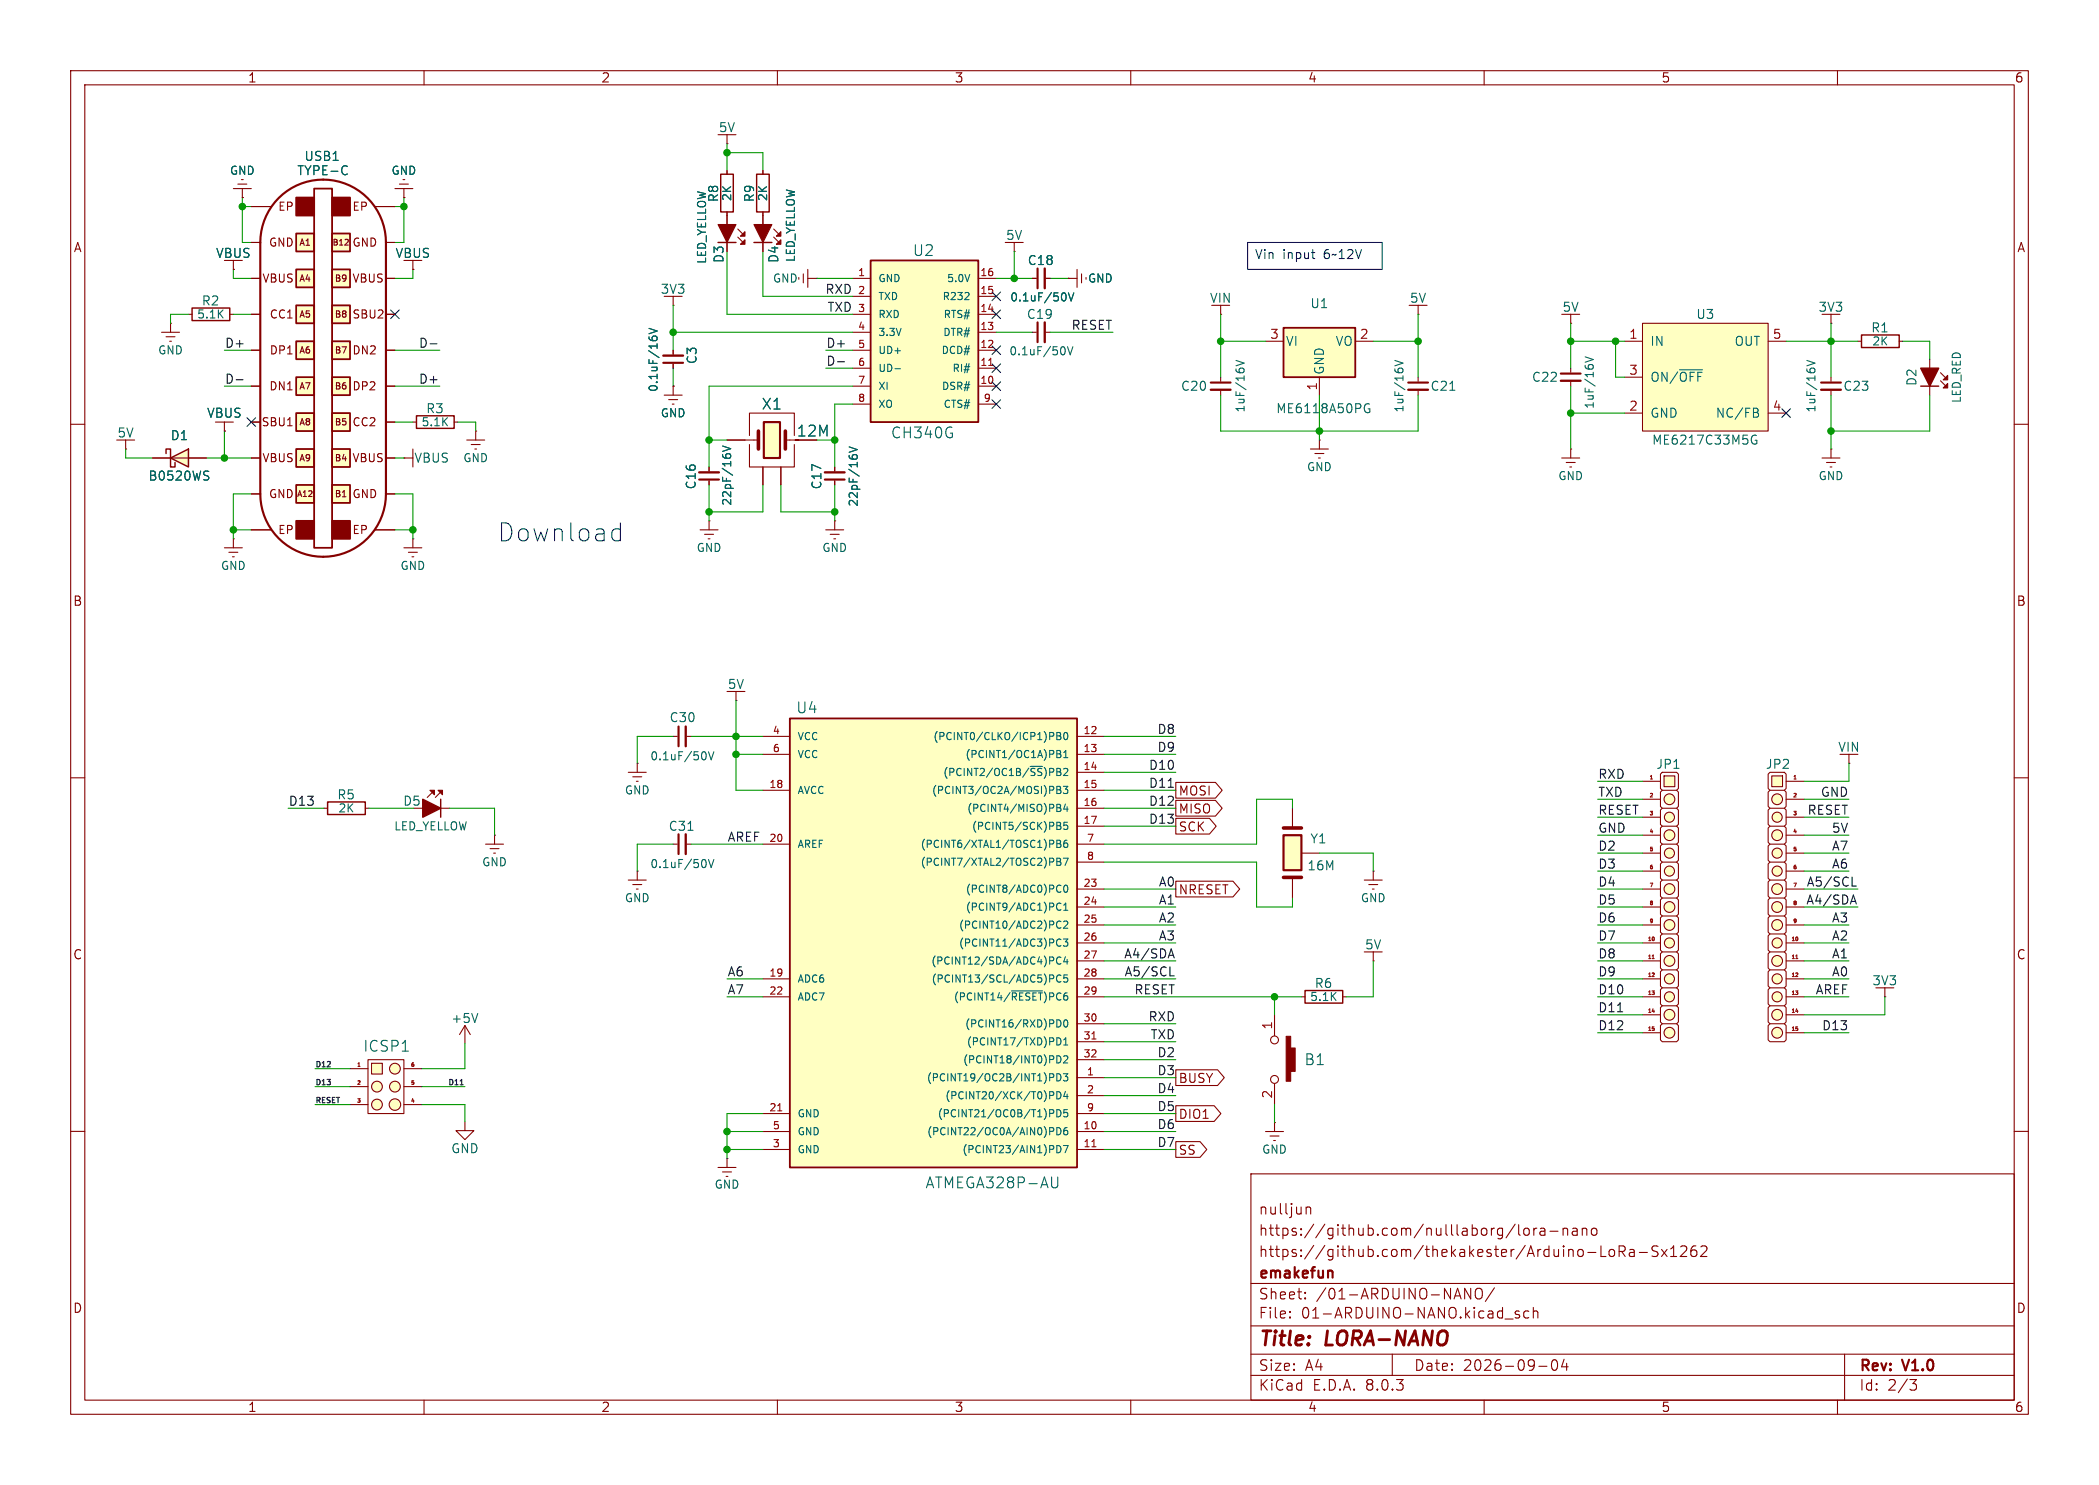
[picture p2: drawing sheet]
<svg xmlns="http://www.w3.org/2000/svg" width="297mm" height="210mm" viewBox="0 0 297 210" stroke-linecap="round" stroke-linejoin="round" font-family="sans-serif">
<defs><g id="words">
<text font-size="3.5" fill="#0000c2" x="70.4" y="76.8">Download</text>
<g font-size="2.8" fill="#840000">
<text x="178" y="190.9">Title:</text>
<text x="187.7" y="190.9">LORA-NANO</text>
</g>
<g font-size="2.1" fill="#006464">
<text x="129.1" y="36.4">U2</text>
<text x="107.7" y="58.1">X1</text>
<text x="126" y="62.2">CH340G</text>
<text x="112.6" y="101.1">U4</text>
<text x="51.3" y="148.9">ICSP1</text>
<text x="184.5" y="150.9">B1</text>
<text x="130.9" y="168.3">ATMEGA328P-AU</text>
</g>
<g font-size="2.1" fill="#840000">
<text x="112.7" y="62">12M</text>
<text x="178" y="172">nulljun</text>
<text x="178" y="178">https://github.com/thekakester/Arduino-LoRa-Sx1262</text>
<text x="178" y="175">https://github.com/nulllaborg/lora-nano</text>
<text x="178" y="184">Sheet:</text>
<text x="178" y="181.2">emakefun</text>
<text x="186.2" y="184">/01-ARDUINO-NANO/</text>
<text x="178" y="186.7">File:</text>
<text x="184.1" y="186.7">01-ARDUINO-NANO.kicad_sch</text>
<text x="178" y="196.9">KiCad</text>
<text x="178" y="194.1">Size:</text>
<text x="184.7" y="194.1">A4</text>
<text x="185.7" y="196.9">E.D.A.</text>
<text x="193.3" y="196.9">8.0.3</text>
<text x="200" y="194.1">Date:</text>
<text x="207" y="194.1">2026-09-04</text>
<text x="263" y="194.3">Rev:</text>
<text x="263" y="196.9">Id:</text>
<text x="267.1" y="196.9">2/3</text>
<text x="269.4" y="194.3">V1.0</text>
</g>
<g font-size="1.8" fill="#840000">
<text x="35" y="11.9">1</text>
<text x="85" y="11.9">2</text>
<text x="135" y="11.9">3</text>
<text x="185" y="11.9">4</text>
<text x="235" y="11.9">5</text>
<text x="285" y="11.9">6</text>
<text x="10.3" y="35.9">A</text>
<text x="285.3" y="35.9">A</text>
<text x="10.3" y="85.9">B</text>
<text x="285.3" y="85.9">B</text>
<text x="166.7" y="112.7">MOSI</text>
<text x="166.7" y="117.8">SCK</text>
<text x="166.7" y="115.3">MISO</text>
<text x="166.7" y="126.7">NRESET</text>
<text x="10.3" y="135.9">C</text>
<text x="285.3" y="135.9">C</text>
<text x="166.7" y="153.4">BUSY</text>
<text x="166.7" y="158.4">DIO1</text>
<text x="166.7" y="163.5">SS</text>
<text x="10.3" y="185.9">D</text>
<text x="285.3" y="185.9">D</text>
<text x="35" y="199.9">1</text>
<text x="85" y="199.9">2</text>
<text x="135" y="199.9">3</text>
<text x="185" y="199.9">4</text>
<text x="235" y="199.9">5</text>
<text x="285" y="199.9">6</text>
</g>
<g font-size="1.8" fill="#006464">
<text x="43" y="23">USB1</text>
<text x="101.6" y="18.9">5V</text>
<text x="42" y="25">TYPE-C</text>
<text x="101.8" y="28.7" transform="rotate(-90 101.8 28.7)">R8</text>
<text x="106.9" y="28.7" transform="rotate(-90 106.9 28.7)">R9</text>
<text x="142.3" y="34.1">5V</text>
<text x="30.5" y="36.7">VBUS</text>
<text x="55.9" y="36.7">VBUS</text>
<text x="93.4" y="41.8">3V3</text>
<text x="102.6" y="37.3" transform="rotate(-90 102.6 37.3)">D3</text>
<text x="110.3" y="37.3" transform="rotate(-90 110.3 37.3)">D4</text>
<text x="145.3" y="37.7">C18</text>
<text x="28.5" y="43.4">R2</text>
<text x="145.2" y="45.3">C19</text>
<text x="171.1" y="43">VIN</text>
<text x="185.3" y="43.8">U1</text>
<text x="199.4" y="43">5V</text>
<text x="221" y="44.3">5V</text>
<text x="239.9" y="45.3">U3</text>
<text x="257.2" y="44.3">3V3</text>
<text x="264.7" y="47.2">R1</text>
<text x="98.8" y="51.6" transform="rotate(-90 98.8 51.6)">C3</text>
<text x="181.9" y="49.1">VI</text>
<text x="187.6" y="53.1" transform="rotate(-90 187.6 53.1)">GND</text>
<text x="188.9" y="49.1">VO</text>
<text x="233.4" y="49.1">IN</text>
<text x="245.3" y="49.1">OUT</text>
<text x="29.2" y="59.3">VBUS</text>
<text x="60.2" y="58.6">R3</text>
<text x="167" y="55.5">C20</text>
<text x="180.5" y="58.6">ME6118A50PG</text>
<text x="202.3" y="55.5">C21</text>
<text x="216.7" y="54.2">C22</text>
<text x="233.4" y="59.3">GND</text>
<text x="233.4" y="54.2">ON/~{OFF}</text>
<text x="242.7" y="59.3">NC/FB</text>
<text x="260.7" y="55.5">C23</text>
<text x="271.4" y="54.7" transform="rotate(-90 271.4 54.7)">D2</text>
<text x="16.5" y="62.1">5V</text>
<text x="24.1" y="62.5">D1</text>
<text x="58.5" y="65.6">VBUS</text>
<text x="233.7" y="63.1">ME6217C33M5G</text>
<text x="20.9" y="68.2">B0520WS</text>
<text x="98.7" y="69.3" transform="rotate(-90 98.7 69.3)">C16</text>
<text x="116.4" y="69.3" transform="rotate(-90 116.4 69.3)">C17</text>
<text x="102.9" y="97.6">5V</text>
<text x="94.7" y="102.3">C30</text>
<text x="260" y="106.5">VIN</text>
<text x="47.6" y="113.3">R5</text>
<text x="234.3" y="108.9">JP1</text>
<text x="249.8" y="108.9">JP2</text>
<text x="57" y="114.1">D5</text>
<text x="94.5" y="117.7">C31</text>
<text x="185.3" y="119.5">Y1</text>
<text x="184.9" y="123.3">16M</text>
<text x="193.1" y="134.5">5V</text>
<text x="185.9" y="139.9">R6</text>
<text x="264.8" y="139.5">3V3</text>
<text x="63.7" y="144.9">+5V</text>
<text x="63.7" y="163.3">GND</text>
</g>
<g font-size="1.8" fill="#0f0f0f">
<text x="116.7" y="41.6">RXD</text>
<text x="117" y="44.2">TXD</text>
<text x="151.5" y="46.7">RESET</text>
<text x="31.7" y="49.3">D+</text>
<text x="59.2" y="49.3">D-</text>
<text x="116.8" y="49.3">D+</text>
<text x="116.8" y="51.8">D-</text>
<text x="31.7" y="54.3">D-</text>
<text x="59.2" y="54.3">D+</text>
<text x="163.7" y="106.4">D9</text>
<text x="163.7" y="103.9">D8</text>
<text x="162.5" y="109">D10</text>
<text x="162.5" y="111.5">D11</text>
<text x="226.1" y="112.8">TXD</text>
<text x="226.1" y="110.2">RXD</text>
<text x="257.5" y="112.8">GND</text>
<text x="40.8" y="114">D13</text>
<text x="102.9" y="119.1">AREF</text>
<text x="162.5" y="114">D12</text>
<text x="162.5" y="116.6">D13</text>
<text x="226.1" y="117.8">GND</text>
<text x="226.1" y="115.3">RESET</text>
<text x="255.7" y="115.3">RESET</text>
<text x="259.1" y="117.8">5V</text>
<text x="163.9" y="125.5">A0</text>
<text x="226.1" y="125.5">D4</text>
<text x="226.1" y="122.9">D3</text>
<text x="226.1" y="120.4">D2</text>
<text x="255.5" y="125.5">A5/SCL</text>
<text x="259.1" y="122.9">A6</text>
<text x="259.1" y="120.4">A7</text>
<text x="163.9" y="130.5">A2</text>
<text x="163.9" y="128">A1</text>
<text x="226.1" y="128">D5</text>
<text x="226.1" y="130.5">D6</text>
<text x="255.5" y="128">A4/SDA</text>
<text x="259.1" y="130.5">A3</text>
<text x="159" y="135.6">A4/SDA</text>
<text x="163.9" y="133.1">A3</text>
<text x="226.1" y="133.1">D7</text>
<text x="226.1" y="135.6">D8</text>
<text x="259.1" y="133.1">A2</text>
<text x="259.1" y="135.6">A1</text>
<text x="102.9" y="138.2">A6</text>
<text x="102.9" y="140.7">A7</text>
<text x="159" y="138.2">A5/SCL</text>
<text x="160.4" y="140.7">RESET</text>
<text x="226.1" y="143.2">D11</text>
<text x="226.1" y="138.2">D9</text>
<text x="226.1" y="140.7">D10</text>
<text x="256.8" y="140.7">AREF</text>
<text x="259.1" y="138.2">A0</text>
<text x="162.4" y="144.5">RXD</text>
<text x="162.7" y="147.1">TXD</text>
<text x="163.7" y="149.6">D2</text>
<text x="226.1" y="145.8">D12</text>
<text x="257.7" y="145.8">D13</text>
<text x="163.7" y="154.7">D4</text>
<text x="163.7" y="152.1">D3</text>
<text x="163.7" y="159.8">D6</text>
<text x="163.7" y="157.2">D5</text>
<text x="163.7" y="162.3">D7</text>
</g>
<g font-size="1.8" fill="#0000c2">
<text x="177.5" y="37">Vin</text>
<text x="181.5" y="37">input</text>
<text x="187.4" y="37">6~12V</text>
</g>
<g font-size="1.8" fill="#a90000">
<text x="179.6" y="48">3</text>
<text x="192.3" y="48">2</text>
<text x="230.4" y="48">1</text>
<text x="230.4" y="53.1">3</text>
<text x="250.8" y="48">5</text>
<text x="186.4" y="55.3" transform="rotate(-90 186.4 55.3)">1</text>
<text x="230.4" y="58.2">2</text>
<text x="250.8" y="58.2">4</text>
<text x="180.1" y="145.7" transform="rotate(-90 180.1 145.7)">1</text>
<text x="180.1" y="155.4" transform="rotate(-90 180.1 155.4)">2</text>
</g>
<g font-size="1.6" fill="#006464">
<text x="32.4" y="24.9">GND</text>
<text x="55.3" y="24.9">GND</text>
<text x="103.7" y="28.5" transform="rotate(-90 103.7 28.5)">2K</text>
<text x="108.8" y="28.5" transform="rotate(-90 108.8 28.5)">2K</text>
<text x="100.1" y="37.4" transform="rotate(-90 100.1 37.4)">LED_YELLOW</text>
<text x="109.3" y="40.2">GND</text>
<text x="112.7" y="37.2" transform="rotate(-90 112.7 37.2)">LED_YELLOW</text>
<text x="153.8" y="40.2">GND</text>
<text x="27.8" y="45.3">5.1K</text>
<text x="142.8" y="42.8">0.1uF/50V</text>
<text x="22.3" y="50.3">GND</text>
<text x="142.7" y="50.5">0.1uF/50V</text>
<text x="264.8" y="49.1">2K</text>
<text x="93.3" y="55.5" transform="rotate(-90 93.3 55.5)">0.1uF/16V</text>
<text x="93.4" y="59.2">GND</text>
<text x="176.3" y="58.4" transform="rotate(-90 176.3 58.4)">1uF/16V</text>
<text x="198.8" y="58.4" transform="rotate(-90 198.8 58.4)">1uF/16V</text>
<text x="225.7" y="57.9" transform="rotate(-90 225.7 57.9)">1uF/16V</text>
<text x="257.1" y="58.4" transform="rotate(-90 257.1 58.4)">1uF/16V</text>
<text x="277.7" y="57.1" transform="rotate(-90 277.7 57.1)">LED_RED</text>
<text x="59.5" y="60.5">5.1K</text>
<text x="65.5" y="65.6">GND</text>
<text x="103.7" y="71.6" transform="rotate(-90 103.7 71.6)">22pF/16V</text>
<text x="121.6" y="71.8" transform="rotate(-90 121.6 71.8)">22pF/16V</text>
<text x="184.8" y="66.8">GND</text>
<text x="220.4" y="68.1">GND</text>
<text x="257.2" y="68.1">GND</text>
<text x="31.2" y="80.8">GND</text>
<text x="56.6" y="80.8">GND</text>
<text x="98.5" y="78.3">GND</text>
<text x="116.3" y="78.3">GND</text>
<text x="91.9" y="107.7">0.1uF/50V</text>
<text x="88.3" y="112.6">GND</text>
<text x="47.8" y="115.1">2K</text>
<text x="55.7" y="117.6">LED_YELLOW</text>
<text x="68.1" y="122.7">GND</text>
<text x="91.9" y="123">0.1uF/50V</text>
<text x="88.3" y="127.8">GND</text>
<text x="192.5" y="127.8">GND</text>
<text x="185.3" y="141.8">5.1K</text>
<text x="178.5" y="163.4">GND</text>
<text x="101" y="168.3">GND</text>
</g>
<g font-size="1.6" fill="#840000">
<text x="38" y="35.1">GND</text>
<text x="39.3" y="30">EP</text>
<text x="49.8" y="30">EP</text>
<text x="49.8" y="35.1">GND</text>
<text x="37" y="40.2">VBUS</text>
<text x="49.8" y="40.2">VBUS</text>
<text x="38.1" y="45.3">CC1</text>
<text x="49.8" y="45.3">SBU2</text>
<text x="38.1" y="50.3">DP1</text>
<text x="49.8" y="50.3">DN2</text>
<text x="38" y="55.4">DN1</text>
<text x="49.8" y="55.4">DP2</text>
<text x="36.9" y="60.5">SBU1</text>
<text x="37" y="65.6">VBUS</text>
<text x="49.8" y="60.5">CC2</text>
<text x="49.8" y="65.6">VBUS</text>
<text x="38" y="70.7">GND</text>
<text x="49.8" y="70.7">GND</text>
<text x="39.3" y="75.7">EP</text>
<text x="49.8" y="75.7">EP</text>
</g>
<g font-size="1.4" fill="#a90000">
<text x="121.3" y="39.1">1</text>
<text x="121.3" y="41.7">2</text>
<text x="138.6" y="41.7">15</text>
<text x="138.6" y="39.1">16</text>
<text x="121.3" y="44.2">3</text>
<text x="121.3" y="46.7">4</text>
<text x="138.6" y="46.7">13</text>
<text x="138.6" y="44.2">14</text>
<text x="121.3" y="49.3">5</text>
<text x="121.3" y="51.8">6</text>
<text x="138.6" y="51.8">11</text>
<text x="138.6" y="49.3">12</text>
<text x="121.3" y="54.4">7</text>
<text x="121.3" y="56.9">8</text>
<text x="138.6" y="54.4">10</text>
<text x="139.1" y="56.9">9</text>
<text x="109.2" y="103.9">4</text>
<text x="109.2" y="106.4">6</text>
<text x="153.2" y="103.9">12</text>
<text x="153.2" y="106.4">13</text>
<text x="108.8" y="111.5">18</text>
<text x="153.2" y="109">14</text>
<text x="153.2" y="111.5">15</text>
<text x="108.8" y="119.1">20</text>
<text x="153.2" y="114">16</text>
<text x="153.2" y="116.6">17</text>
<text x="153.7" y="119.1">7</text>
<text x="153.2" y="125.5">23</text>
<text x="153.7" y="121.7">8</text>
<text x="153.2" y="128">24</text>
<text x="153.2" y="130.6">25</text>
<text x="153.2" y="133.1">26</text>
<text x="153.2" y="135.6">27</text>
<text x="108.8" y="138.2">19</text>
<text x="108.8" y="140.7">22</text>
<text x="153.2" y="138.2">28</text>
<text x="153.2" y="140.7">29</text>
<text x="153.2" y="144.5">30</text>
<text x="153.2" y="147.1">31</text>
<text x="153.2" y="149.6">32</text>
<text x="153.7" y="152.1">1</text>
<text x="153.7" y="154.7">2</text>
<text x="108.8" y="157.2">21</text>
<text x="109.2" y="159.8">5</text>
<text x="153.2" y="159.8">10</text>
<text x="153.7" y="157.2">9</text>
<text x="109.2" y="162.3">3</text>
<text x="153.2" y="162.3">11</text>
</g>
<g font-size="1.4" fill="#006464">
<text x="124.2" y="40.1">GND</text>
<text x="133.9" y="40.1">5.0V</text>
<text x="124.2" y="42.6">TXD</text>
<text x="124.2" y="45.2">RXD</text>
<text x="124.2" y="47.7">3.3V</text>
<text x="133.2" y="42.6">R232</text>
<text x="133.3" y="47.7">DTR#</text>
<text x="133.4" y="45.2">RTS#</text>
<text x="124.2" y="50.3">UD+</text>
<text x="124.2" y="52.8">UD-</text>
<text x="133.1" y="50.3">DCD#</text>
<text x="134.6" y="52.8">RI#</text>
<text x="124.2" y="55.3">XI</text>
<text x="124.2" y="57.9">XO</text>
<text x="133.1" y="55.3">DSR#</text>
<text x="133.4" y="57.9">CTS#</text>
<text x="112.8" y="104.9">VCC</text>
<text x="112.8" y="107.4">VCC</text>
<text x="131.9" y="104.9">(PCINT0/CLKO/ICP1)PB0</text>
<text x="136.5" y="107.4">(PCINT1/OC1A)PB1</text>
<text x="112.8" y="112.5">AVCC</text>
<text x="131.7" y="112.5">(PCINT3/OC2A/MOSI)PB3</text>
<text x="133.3" y="110">(PCINT2/OC1B/~{SS})PB2</text>
<text x="136.7" y="115">(PCINT4/MISO)PB4</text>
<text x="137.4" y="117.6">(PCINT5/SCK)PB5</text>
<text x="112.8" y="120.1">AREF</text>
<text x="130.1" y="120.1">(PCINT6/XTAL1/TOSC1)PB6</text>
<text x="130.1" y="122.7">(PCINT7/XTAL2/TOSC2)PB7</text>
<text x="135.6" y="131.5">(PCINT10/ADC2)PC2</text>
<text x="136.5" y="126.5">(PCINT8/ADC0)PC0</text>
<text x="136.5" y="129">(PCINT9/ADC1)PC1</text>
<text x="131.6" y="136.6">(PCINT12/SDA/ADC4)PC4</text>
<text x="135.6" y="134.1">(PCINT11/ADC3)PC3</text>
<text x="112.8" y="139.2">ADC6</text>
<text x="112.8" y="141.7">ADC7</text>
<text x="131.7" y="139.2">(PCINT13/SCL/ADC5)PC5</text>
<text x="134.8" y="141.7">(PCINT14/~{RESET})PC6</text>
<text x="136.4" y="145.5">(PCINT16/RXD)PD0</text>
<text x="136.7" y="148.1">(PCINT17/TXD)PD1</text>
<text x="131" y="153.1">(PCINT19/OC2B/INT1)PD3</text>
<text x="133.6" y="155.7">(PCINT20/XCK/T0)PD4</text>
<text x="136.1" y="150.6">(PCINT18/INT0)PD2</text>
<text x="112.8" y="158.2">GND</text>
<text x="112.8" y="160.8">GND</text>
<text x="131.1" y="160.8">(PCINT22/OC0A/AIN0)PD6</text>
<text x="132.6" y="158.2">(PCINT21/OC0B/T1)PD5</text>
<text x="112.8" y="163.3">GND</text>
<text x="136" y="163.3">(PCINT23/AIN1)PD7</text>
</g>
<g font-size="1.2" fill="#840000">
<text x="42.2" y="35">A1</text>
<text x="42.2" y="40">A4</text>
<text x="47.3" y="40">B9</text>
<text x="42.2" y="45.1">A5</text>
<text x="47.3" y="45.1">B8</text>
<text x="42.2" y="50.2">A6</text>
<text x="47.3" y="50.2">B7</text>
<text x="42.2" y="55.3">A7</text>
<text x="47.3" y="55.3">B6</text>
<text x="42.2" y="60.4">A8</text>
<text x="42.2" y="65.4">A9</text>
<text x="47.3" y="65.4">B4</text>
<text x="47.3" y="60.4">B5</text>
<text x="47.3" y="70.5">B1</text>
</g>
<g font-size="1.1" fill="#840000">
<text x="46.9" y="34.9">B12</text>
<text x="41.9" y="70.5">A12</text>
</g>
<g font-size="1.1" fill="#0f0f0f">
<text x="44.6" y="153.5">D13</text>
<text x="44.6" y="151">D12</text>
<text x="63.3" y="153.5">D11</text>
<text x="44.6" y="156.1">RESET</text>
</g>
<g font-size=".7" fill="#a90000">
<text x="233.3" y="110.2">1</text>
<text x="233.3" y="112.8">2</text>
<text x="253.6" y="110.2">1</text>
<text x="253.6" y="112.8">2</text>
<text x="233.3" y="115.3">3</text>
<text x="233.3" y="117.9">4</text>
<text x="253.6" y="115.3">3</text>
<text x="253.6" y="117.9">4</text>
<text x="233.3" y="120.4">5</text>
<text x="233.3" y="122.9">6</text>
<text x="233.3" y="125.5">7</text>
<text x="253.6" y="120.4">5</text>
<text x="253.6" y="122.9">6</text>
<text x="253.6" y="125.5">7</text>
<text x="233.3" y="128">8</text>
<text x="233.3" y="130.6">9</text>
<text x="253.6" y="128">8</text>
<text x="253.6" y="130.6">9</text>
<text x="233" y="133.1">10</text>
<text x="233" y="135.6">11</text>
<text x="253.3" y="133.1">10</text>
<text x="253.3" y="135.6">11</text>
<text x="233" y="138.2">12</text>
<text x="233" y="140.7">13</text>
<text x="233" y="143.3">14</text>
<text x="253.3" y="138.2">12</text>
<text x="253.3" y="140.7">13</text>
<text x="253.3" y="143.3">14</text>
<text x="233" y="145.8">15</text>
<text x="253.3" y="145.8">15</text>
<text x="50.4" y="150.9">1</text>
<text x="50.4" y="153.4">2</text>
<text x="50.4" y="156">3</text>
<text x="58" y="156">4</text>
<text x="58" y="153.4">5</text>
<text x="58" y="150.9">6</text>
</g>
</g></defs>
<g fill="none" stroke="#840000" stroke-width=".15">
<path d="M10 10h277v190h-277zM12 12h273v186h-273zM60 10v2M102.9 19.1v1.2M110 10v2M160 10v2M210 10v2M260 10v2M102.9 20.3h.1M143.5 35.6h.1M143.5 34.3v1.3M10 60h2"/>
<path d="M31.7 59.7v1.3M285 60h2M31.7 61h.1M10 110h2M285 110h2M10 160h2M180.3 158.8h.1M180.3 158.8v1.2M285 160h2M177 166h108v32h-108zM179.1 160h2.5M179.7 160.7h1.3"/>
<path d="M180.2 161.3h.3M184.8 170.7v1M184.8 170.8a.37 .37 0 0 1 .7 .1v.8M214.4 173.1l-1.3 2M214.9 173.2v1.3l.2 .2M215.7 173.8a.41 .41 0 0 1 .4-.1 .41 .41 0 0 1 .3 .3v.4a.41 .41 0 0 1-.4 .3 .41 .41 0 0 1-.4-.3zM217 173.7v1M217.5 173.7l-.3 .1-.2 .2M218 173.8l.1-.1 .4 .1 .1 .9M218.6 174.1h-.5a.29 .29 0 0 0-.2 .3 .29 .29 0 0 0 .2 .3l.5-.1M219.3 174.1h1.2M221.2 173.8a.37 .37 0 0 1 .6 .1v.8"/>
<path d="M221.2 173.7v1M222.5 173.8l.2-.1 .4 .1 .1 .9M223.2 174.1h-.5a.29 .29 0 0 0-.3 .3 .29 .29 0 0 0 .3 .3l.5-.1M223.9 173.8a.37 .37 0 0 1 .6 .1v.8M223.9 173.7v1M225.2 173.8a.41 .41 0 0 1 .4-.1 .41 .41 0 0 1 .4 .3v.4a.41 .41 0 0 1-.4 .3 .41 .41 0 0 1-.4-.3zM227.7 176.8a.41 .41 0 0 1 .4-.1 .41 .41 0 0 1 .4 .3v.4a.41 .41 0 0 1-.4 .3 .41 .41 0 0 1-.4-.1M229.1 177h.6a.41 .41 0 0 0 .3-.4 .41 .41 0 0 0-.3-.4h-.6v1.5M229.5 177l.5 .7M230.6 176.8l.1-.1 .5 .1v.9M231.2 177.1h-.5a.29 .29 0 0 0-.2 .3 .29 .29 0 0 0 .2 .3l.5-.1M232 177.1h1.1"/>
<path d="M234.6 176.3l-.2-.1-.5 .1a.36 .36 0 0 0-.2 .3 .36 .36 0 0 0 .3 .3 .55 .55 0 0 1 .6 .4l-.1 .3-.2 .1-.6-.1M235.1 176.7l.8 1M235.9 176.7l-.8 1M236.4 177.7h.8M236.4 176.6l.4-.4v1.5M237.8 176.3l.2-.1 .5 .1a.41 .41 0 0 1 .1 .5l-.9 .9h1M240 176.2a.59 .59 0 0 0-.8 .6v.6l.2 .2 .4 .1 .2-.1 .1-.5-.1-.3h-.5l-.3 .3M240.7 176.3l.2-.1 .5 .1a.41 .41 0 0 1 .1 .5l-.9 .9h.9M60 198v2M110 198v2M160 198v2M177 194.5h108"/>
<path d="M177 191.5h108M177 187.5h108M177 181.5h108M182.5 186.3h.1l-.1 .1M182.5 186.3v.1M182.5 185.5v.1M182.5 185.5h.1l-.1 .1M184.7 183.6v.1M184.7 183.6h-.1l.1 .1M184.7 182.8v.1M184.7 182.8h-.1l.1 .1M197 191.5v3"/>
<path d="M207.2 182.2l.9 1.5v-1.5M209 182.3a.5 .5 0 0 1 .5-.1 .5 .5 0 0 1 .2 .5v.5a.5 .5 0 0 1-.5 .5 .5 .5 0 0 1-.5-.5v-.5zM210 198v2M211.5 182.1l-1.3 2M213 186.5h1.1M215 185.5l-.4-.1-.2 .2 .1 .2 .5 .2v.1v.2l-.2 .1-.4-.1M216.3 185.5l-.4-.1-.3 .3v.4l.1 .2 .2 .1 .4-.1M217 185.5a.37 .37 0 0 1 .6 .1v.8M217 184.9v1.5M217.7 193.2h1.2M219.7 192.4a.36 .36 0 0 1 .3-.1 .36 .36 0 0 1 .3 .3 .77 .77 0 0 1-.4 1.2 .91 .91 0 0 1-.2-1.4zM221.3 192.2l-.3 1.1h.9"/>
<path d="M221.7 192.8v1M260 198v2M261 191.5v6.5M270.2 195.1h1l-.5 .6a.41 .41 0 0 1 .5 .3v.3l-.2 .2-.5 .1"/>
</g>
<path d="M188.3 179.7l.3 .2v.8" fill="none" stroke="#840000" stroke-width=".3"/>
<path d="M111.8 101.6h40.6v63.5h-40.6z" fill="#ffffc2"/>
<path d="M111.8 101.6h40.6v63.5h-40.6z" fill="none" stroke="#840000" stroke-width=".25"/>
<g fill="none" stroke="#840000" stroke-width=".15">
<path d="M31.7 77.5h2.6M32.4 78.1h1.3M32.9 78.7h.2M33 76.2h.1M33 76.2v1.3M104.1 99.1h.1M104.1 97.8v1.3M95.2 119.4h.6M97.2 119.4h.6M107.9 104.1h3.9M107.9 106.7h3.9M107.9 111.8h3.9"/>
<path d="M107.9 119.4h3.9M152.4 104.1h3.8M152.4 106.7h3.8M152.4 109.2h3.8M152.4 111.8h3.8M152.4 114.3h3.8M152.4 116.8h3.8M152.4 119.4h3.8M107.9 138.4h3.9M152.4 138.4h3.8M152.4 125.7h3.8M152.4 128.3h3.8"/>
<path d="M152.4 130.8h3.8M152.4 133.4h3.8M152.4 135.9h3.8M152.4 121.9h3.8M107.9 157.5h3.9M107.9 141h3.9M152.4 152.4h3.8M152.4 154.9h3.8M152.4 157.5h3.8M152.4 141h3.8M152.4 144.8h3.8M152.4 147.3h3.8"/>
<path d="M152.4 149.9h3.8M107.9 160h3.9M107.9 162.6h3.9M152.4 160h3.8M152.4 162.6h3.8"/>
</g>
<g fill="none" stroke="#006464" stroke-width=".15">
<path d="M97.3 117.4h.8M145.8 108.4h1.7M148.5 103.6h.4l.2 .2-.1 .3h-.5M149 118.9l.1 .1-.1 .3M149.1 111.3v.3M149.5 103.6h.4l.2 .2-.2 .3 .2 .1v.2l-.2 .2h-.4zM149.5 111.2h.4l.2 .2-.2 .3 .2 .1v.2l-.2 .2h-.4zM149.5 118.8h.4l.2 .2-.2 .3 .2 .1v.2l-.2 .2h-.4zM149.5 106.1l.5 .1 .1 .2-.2 .2M149.5 113.7l.5 .1 .1 .2-.2 .2M149.5 116.3l.5 .1 .1 .2-.2 .2M149.5 104.1h.4"/>
<path d="M149.5 106.6h.4M149.5 111.7h.4M149.5 114.2h.4M149.5 116.8h.4M149.5 119.3h.4M149.9 106.6l.2 .2v.2l-.6 .1M149.9 114.2l.2 .2v.3l-.6 .1M149.9 116.8l.2 .2v.2l-.6 .1M150.5 111.2h.6l-.3 .4 .2 .1v.4l-.1 .1-.4-.1M150.5 107.1h.6M150.5 106.4l.3-.3v1M150.7 103.6h.1a.54 .54 0 0 1 .3 .5 .54 .54 0 0 1-.3 .5 .68 .68 0 0 1-.1-1z"/>
<path d="M150.7 108.7h.3l.1 .3-.6 .7h.6M150.8 113.7l-.3 .7h.6M151 118.8l-.3 .1a.68 .68 0 0 0 0 .9l.3-.1 .1-.3-.2-.2-.3 .1-.1 .1M151 114.1v.7M151 116.3h-.4l-.1 .5 .2-.1h.3l.1 .2-.1 .3-.1 .1-.4-.1M99.8 121.6l.1 .4-.1 .6M100.2 121.6l.4 1.1 .4-1.1M148.9 137.9l.2 .2v.2l-.2 .1M149.1 121.5v.3M149.1 135.4v.4M149.5 121.4h.4l.2 .2-.2 .2 .2 .1v.3l-.2 .2h-.4zM149.5 121.8h.4"/>
<path d="M149.6 128.6l.2 .1 .3-.1M149.6 131.1l.2 .2 .3-.1M149.6 133.7l.2 .1 .3-.1M149.8 125.2l.3 .1M150.1 126.1l-.3 .1M150.1 127.8l-.3-.1-.2 .2M150.1 130.4l-.3-.1-.2 .1M150.1 132.9l-.3-.1-.2 .1M150.1 135.4a.48 .48 0 0 0-.6 .4 .48 .48 0 0 0 .4 .6l.2-.1M150.1 138a.48 .48 0 0 0-.6 .3 .48 .48 0 0 0 .4 .6l.2-.1M150.5 132.8h.6l-.3 .4 .2 .1v.4l-.1 .1-.4-.1M150.5 121.4h.6l-.4 1"/>
<path d="M150.5 130.4l.4-.1 .2 .2-.6 .8h.6M150.5 128l.3-.3v1M150.5 128.7h.6M150.7 125.2h.1a.54 .54 0 0 1 .3 .5 .54 .54 0 0 1-.3 .5 .68 .68 0 0 1-.1-1zM150.8 135.3l-.3 .7h.6M151 135.7v.7M151 137.9h-.4l-.1 .5 .2-.1h.3l.1 .2-.1 .3-.1 .1-.4-.1M143.1 140.1h4.4M148.5 151.8h.4l.2 .2-.1 .3-.5 .1M148.5 156.9h.4l.2 .2-.1 .3-.5 .1M148.5 159.5h.4l.2 .2-.1 .2-.5 .1M148.9 154.4l.2 .2v.2l-.2 .1"/>
<path d="M149.5 151.8a.51 .51 0 0 1 .6 .6 .51 .51 0 0 1-.6 .5zM149.5 149.3a.51 .51 0 0 1 .6 .5 .51 .51 0 0 1-.6 .5zM149.5 154.4a.51 .51 0 0 1 .6 .5 .51 .51 0 0 1-.6 .5zM149.5 156.9a.51 .51 0 0 1 .6 .5 .51 .51 0 0 1-.6 .5zM149.5 159.5a.51 .51 0 0 1 .6 .5 .51 .51 0 0 1-.6 .5zM149.5 144.2a.51 .51 0 0 1 .6 .5 .51 .51 0 0 1-.6 .5M149.5 146.8a.51 .51 0 0 1 .6 .5 .51 .51 0 0 1-.6 .5M150.5 151.8h.6l-.3 .4 .2 .1v.5l-.1 .1-.4-.1M150.5 149.4l.4-.1 .2 .3-.6 .7h.6M150.5 147.1l.3-.3v1M150.5 147.8h.6M150.7 144.3l.1-.1a.54 .54 0 0 1 .3 .5 .54 .54 0 0 1-.3 .5 .68 .68 0 0 1-.1-.9z"/>
<path d="M150.8 154.3l-.3 .8h.6M151 159.5h-.3a.68 .68 0 0 0 0 1l.3-.1 .1-.4-.2-.1h-.3l-.1 .1M151 154.7v.7M151 156.9h-.4l-.1 .5 .2-.1 .3 .1 .1 .1-.1 .3-.1 .1-.4-.1M149.5 162a.51 .51 0 0 1 .6 .5 .51 .51 0 0 1-.6 .5zM149.7 166.5l-.1 1.3-.2 .2-.5-.1M150.5 162h.6l-.4 1"/>
</g>
<path d="M110 157.1h.6M154.5 146.9h.6M154.5 162.2h.6" fill="none" stroke="#a90000" stroke-width=".15"/>
<path d="M97 118v2.8" fill="none" stroke="#840000" stroke-width=".33"/>
<path d="M96 118v2.8" fill="none" stroke="#840000" stroke-width=".3"/>
<path d="M24.1 64.8l2.6-1.3v2.5z" fill="#ffffc2"/>
<g fill="none" stroke="#840000" stroke-width=".15">
<path d="M55.9 26.7h2.5M56.5 26h1.3M57.1 27.9h.1M57.1 26.7v1.2M58.4 38.1h.1M58.4 36.8v1.3M102.9 30.5v1.3M102.9 34.3v1.3M104.4 32.4l.8 .7M104.4 33.5l.8 .8M107.9 30.5v1.3M107.9 34.3v1.3"/>
<path d="M109.5 32.4l.7 .7M109.5 33.5l.7 .8M22.9 47h2.5M23.5 47.6h1.3M24 48.3h.3M24.1 45.7h.1M24.1 45.7v1.3M26.7 44.5h.5M32.5 44.5h.5M259.1 45.7h.1M259.1 44.5v1.2M259.1 53.3v.6"/>
<path d="M259.1 55.3v.6M273 50.8v1.3M273 54.6v1.3M274.6 52.7l.7 .8M274.6 53.8l.7 .8M21.6 64.8h7.6M99.1 74.9h2.5M99.7 75.6h1.3M100.2 76.2h.3M100.3 73.7h.1M100.3 66v.6M100.3 68v.6"/>
<path d="M100.3 73.7v1.2M45.8 114.3h.6M51.7 114.3h.5M58.5 114.3h1.3M61.2 112l-.7 .8M62.4 114.3h1.2M62.4 112l-.8 .8M68.7 119.4h2.5M70 118.1h.1M70 118.1v1.3M88.9 109.2h2.5M89.5 109.9h1.3"/>
<path d="M90 110.5h.3M90.2 108h.1M90.2 108v1.2M95.2 104.1h.6M97.2 104.1h.6M69.3 120h1.3M69.8 120.7h.3M88.9 124.5h2.5M89.5 125.1h1.3M90 125.7h.3M90.2 123.2h.1M90.2 123.2v1.3"/>
<path d="M65.8 158.6v1.3h1.3l-1.3 1.3-1.3-1.3h1.3M65.8 145l-.8 1.3M65.8 145v2.6M65.8 145l.7 1.3"/>
</g>
<path d="M101.6 34.3h2.5M106.7 34.3h2.5M27.2 43.6h5.3v1.7h-5.3zM271.8 54.6h2.5M23.5 64.1v-.6h.6v2.5h.7v-.6M24.1 64.8l2.6-1.3v2.5zM46.4 113.4h5.3v1.8h-5.3zM62.4 113v2.6" fill="none" stroke="#840000" stroke-width=".2"/>
<path d="M255.7 51l1.1 .4-1.1 .3M29.3 67.3l.2 .2v.3l-.2 .1M29.4 66.6l.1 .1M102.2 63.1l1.2 .4-1.2 .3M102.8 64.2h.5M99.8 106.4l.1 .3-.1 .7M100.2 106.3l.4 1.2 .4-1.2M67.6 143.3l-.4 1.3" fill="none" stroke="#006464" stroke-width=".15"/>
<g fill="#840000" stroke="#840000" stroke-width=".15">
<path d="M106.7 31.8h2.5l-1.3 2.5z"/>
<path d="M110.5 32.8v.6h-.6z"/>
<path d="M110.5 33.9v.6h-.6z"/>
<path d="M275 53.7l.6-.6v.6z"/>
<path d="M275 54.9l.6-.7v.7z"/>
<path d="M101.6 31.8h2.5l-1.2 2.5z"/>
<path d="M105.4 32.8v.6h-.6z"/>
<path d="M105.4 33.9v.6h-.6z"/>
<path d="M60.8 111.8h.7v.6z"/>
<path d="M62 111.8h.6v.6z"/>
</g>
<path d="M257.7 55.1h2.8M98.9 66.8h2.8M97 102.7v2.8" fill="none" stroke="#840000" stroke-width=".33"/>
<path d="M257.7 54.1h2.8M98.9 67.8h2.8M96 102.7v2.8" fill="none" stroke="#840000" stroke-width=".3"/>
<g fill="#840000" stroke="#840000" stroke-width=".2">
<path d="M271.8 52.1h2.5l-1.3 2.5z"/>
<path d="M59.8 113l2.6 1.3-2.6 1.3z"/>
</g>
<g fill="#ffffc2" stroke="#ffffc2" stroke-width=".14">
<circle cx="53.3" cy="156.2" r=".76"/>
<circle cx="53.3" cy="153.7" r=".76"/>
</g>
<path d="M52.6 150.4h1.5v1.5h-1.5z" fill="#ffffc2"/>
<g fill="#ffffc2" stroke="#ffffc2" stroke-width=".14">
<circle cx="55.9" cy="156.2" r=".81"/>
<circle cx="55.9" cy="153.7" r=".76"/>
<circle cx="55.9" cy="151.1" r=".76"/>
</g>
<g fill="none" stroke="#840000" stroke-width=".15">
<path d="M33 38.1h.1M33 36.8v1.3M33 26.7h2.6M33.7 26h1.2M34.3 27.9h.1M34.3 26.7v1.2M107.9 24.1v.5M107.9 30v.5M49.5 151.1h2.6M49.5 153.7h2.6M49.5 156.2h2.6M52.1 149.9h5v7.6h-5z"/>
<path d="M52.6 150.4h1.5v1.5h-1.5zM57.1 151.1h2.6M57.1 153.7h2.6M57.1 156.2h2.6"/>
<circle cx="53.3" cy="156.2" r=".76"/>
<circle cx="53.3" cy="153.7" r=".76"/>
<circle cx="55.9" cy="153.7" r=".76"/>
<circle cx="55.9" cy="151.1" r=".76"/>
<circle cx="55.9" cy="156.2" r=".81"/>
</g>
<path d="M50.7 150.8h.2" fill="none" stroke="#a90000" stroke-width=".15"/>
<path d="M56.9 148.7h.9" fill="none" stroke="#006464" stroke-width=".15"/>
<path d="M107.1 24.6h1.7v5.4h-1.7z" fill="none" stroke="#840000" stroke-width=".2"/>
<path d="M108.1 59.7h2.3v5.1h-2.3z" fill="#ffffc2"/>
<g fill="none" stroke="#840000" stroke-width=".15">
<path d="M113.7 38.7v1.3M114.3 39.4h1.3M114.3 38.1v2.5M115.6 39.4h.1M102.9 62.2h4.4M106 62.9v3.1h6.4v-3.1M106 61.6v-3.2h6.4v3.2M107.9 66v2.6M110.5 66v2.6M111.1 62.2h1.9h-.5M101.6 165.1h2.5M102.2 165.7h1.3"/>
<path d="M102.7 166.4h.3M102.9 163.8h.1M102.9 163.8v1.3"/>
</g>
<path d="M108.1 59.7h2.3v5.1h-2.3z" fill="none" stroke="#840000" stroke-width=".3"/>
<path d="M107.3 61v2.5M111.1 61v2.5" fill="none" stroke="#840000" stroke-width=".51"/>
<path d="M123.2 36.8h15.2v22.9h-15.2z" fill="#ffffc2"/>
<path d="M123.2 36.8h15.2v22.9h-15.2z" fill="none" stroke="#840000" stroke-width=".25"/>
<g fill="none" stroke="#840000" stroke-width=".15">
<path d="M120.6 39.4h2.6M138.4 39.4h2.6M58.4 59.7h.5M64.3 59.7h.5M94 55.9h2.5M94.6 56.5h1.3M95.1 57.2h.3M95.2 54.6h.1M95.2 43.2h.1M95.2 41.9v1.3M95.2 49.5v.6M95.2 51.5v.6"/>
<path d="M95.2 54.6v1.3M120.6 54.6h2.6M120.6 52.1h2.6M120.6 49.5h2.6M120.6 47h2.6M120.6 44.5h2.6M120.6 41.9h2.6M120.6 57.2h2.6M138.4 54.6h2.6M138.4 52.1h2.6M138.4 49.5h2.6M138.4 47h2.6"/>
<path d="M138.4 44.5h2.6M138.4 41.9h2.6M138.4 57.2h2.6M17.8 63.5h.1M17.8 62.2v1.3M57.1 64.8h.1M57.1 77.5h2.6M57.8 78.1h1.3M58.3 78.7h.2M58.4 76.2h.1M58.4 63.5v1.3h-1.3M58.4 76.2v1.3"/>
<path d="M66 62.2h2.6M66.7 62.9h1.2M67.2 63.5h.2M67.3 61h.1M67.3 61v1.2M116.8 74.9h2.6M117.5 75.6h1.2M118 76.2h.2M118.1 73.7h.1M118.1 66v.6M118.1 68v.6M118.1 73.7v1.2"/>
</g>
<path d="M139.9 51.7h.6" fill="none" stroke="#a90000" stroke-width=".15"/>
<path d="M91.8 47.6v.3M91.8 46.4l1.2 .4-1.2 .4M92.3 47.7l.2-.2h.3l.2 .2M126.6 52.1h.8M137 41.4l.1 .1v.3l-.6 .6h.6M120.2 63.2l1.1 .4-1.1 .4M120.7 64.3h.5" fill="none" stroke="#006464" stroke-width=".15"/>
<path d="M93.9 50.3h2.7M116.7 66.8h2.8" fill="none" stroke="#840000" stroke-width=".33"/>
<path d="M93.9 51.3h2.7M116.7 67.8h2.8" fill="none" stroke="#840000" stroke-width=".3"/>
<path d="M58.9 58.8h5.4v1.8h-5.4z" fill="none" stroke="#840000" stroke-width=".2"/>
<g fill="#ffffc2">
<path d="M41.9 68.6h2.5v2.5h-2.5z"/>
<path d="M41.9 63.5h2.5v2.5h-2.5z"/>
<path d="M41.9 58.4h2.5v2.6h-2.5z"/>
<path d="M41.9 53.3h2.5v2.6h-2.5z"/>
<path d="M41.9 48.3h2.5v2.5h-2.5z"/>
<path d="M41.9 43.2h2.5v2.5h-2.5z"/>
<path d="M41.9 38.1h2.5v2.5h-2.5z"/>
<path d="M41.9 33h2.5v2.6h-2.5z"/>
<path d="M47 68.6h2.5v2.5h-2.5z"/>
<path d="M47 63.5h2.5v2.5h-2.5z"/>
<path d="M47 58.4h2.5v2.6h-2.5z"/>
<path d="M47 53.3h2.5v2.6h-2.5z"/>
<path d="M47 48.3h2.5v2.5h-2.5z"/>
<path d="M47 43.2h2.5v2.5h-2.5z"/>
<path d="M47 38.1h2.5v2.5h-2.5z"/>
<path d="M47 33h2.5v2.6h-2.5z"/>
</g>
<path d="M39.4 28a8.9 8.9 0 0 1 9.7-1.9 8.9 8.9 0 0 1 5.5 8.2v35.6a8.9 8.9 0 0 1-8.9 8.8 8.9 8.9 0 0 1-8.9-8.8v-35.6a8.9 8.9 0 0 1 2.6-6.3zM199.3 54.1h2.8M220.9 52.8h2.7" fill="none" stroke="#840000" stroke-width=".3"/>
<g fill="#840000" stroke="#840000" stroke-width=".25">
<path d="M41.9 73.7h2.5v2.5h-2.5z"/>
<path d="M41.9 27.9h2.5v2.6h-2.5z"/>
<path d="M47 73.7h2.5v2.5h-2.5z"/>
<path d="M47 27.9h2.5v2.6h-2.5z"/>
</g>
<g fill="none" stroke="#840000" stroke-width=".25">
<path d="M41.9 38.1h2.5v2.5h-2.5zM41.9 33h2.5v2.6h-2.5zM44.4 26.7h2.6v50.8h-2.6zM47 38.1h2.5v2.5h-2.5zM47 33h2.5v2.6h-2.5zM41.9 58.4h2.5v2.6h-2.5zM41.9 53.3h2.5v2.6h-2.5zM41.9 48.3h2.5v2.5h-2.5zM41.9 43.2h2.5v2.5h-2.5zM47 58.4h2.5v2.6h-2.5zM47 53.3h2.5v2.6h-2.5zM47 48.3h2.5v2.5h-2.5z"/>
<path d="M47 43.2h2.5v2.5h-2.5zM41.9 68.6h2.5v2.5h-2.5zM41.9 63.5h2.5v2.5h-2.5zM47 68.6h2.5v2.5h-2.5zM47 63.5h2.5v2.5h-2.5z"/>
</g>
<g fill="none" stroke="#840000" stroke-width=".15">
<path d="M35.6 34.3h1.2M35.6 39.4h1.2M35.6 29.2h2.8M53.1 29.2h2.8M54.6 34.3h1.3M54.6 39.4h1.3M102.9 24.1v.5M102.9 30v.5M35.6 44.5h1.2M35.6 49.5h1.2M35.6 54.6h1.2M35.6 59.7h1.2"/>
<path d="M54.6 44.5h1.3M54.6 49.5h1.3M54.6 54.6h1.3M54.6 59.7h1.3M200.7 44.5h.1M200.7 43.2v1.3M200.7 53.3v.6M200.7 55.3v.6M222.2 45.7h.1M222.2 44.5v1.2M222.2 52.1v.6M222.2 54v.6"/>
<path d="M35.6 69.9h1.2M35.6 64.8h1.2M35.6 74.9h2.8M40.7 60.2h.6M48.5 70.3h.5M53.1 74.9h2.8M54.6 69.9h1.3M54.6 64.8h1.3M185.4 63.5h2.6M186.1 64.1h1.2M186.6 64.8h.2M186.7 62.2h.1"/>
<path d="M186.7 62.2v1.3M221 64.8h2.5M221.6 65.4h1.3M222.1 66h.3M222.2 63.5h.1M222.2 63.5v1.3"/>
</g>
<path d="M48.9 23.4l.2 .2M49.1 24.6l-.2 .1M197.4 51l1.1 .4-1.1 .3M205.1 55.2h.8M224.3 50.5l1.1 .3-1.1 .4" fill="none" stroke="#006464" stroke-width=".15"/>
<path d="M102 24.6h1.8v5.4h-1.8z" fill="none" stroke="#840000" stroke-width=".2"/>
<path d="M199.3 55.1h2.8M220.9 53.8h2.7" fill="none" stroke="#840000" stroke-width=".33"/>
<path d="M181.6 46.4h10.2v6.9h-10.2z" fill="#ffffc2"/>
<path d="M181.6 46.4h10.2v6.9h-10.2z" fill="none" stroke="#840000" stroke-width=".25"/>
<g fill="none" stroke="#840000" stroke-width=".15">
<path d="M146 39.4h.6M148 39.4h.6M151.1 39.4h.1M151.1 39.4h1.3M152.4 38.1v2.5M153 38.7v1.3M146 47h.6M148 47h.6M172.7 44.5h.1M172.7 43.2v1.3M172.7 53.3v.6M172.7 55.3v.6"/>
<path d="M179.1 48.3h2.5M186.7 53.3v2.6M191.8 48.3h2.5"/>
</g>
<path d="M150.6 49.1l.1 .4-.1 .6M150.7 41.5l.1 .4-.1 .6M151 49l.4 1.2 .4-1.2M151.2 41.4l.4 1.2 .3-1.2M174.9 51l1.1 .4-1.1 .3M193.6 57.8h.2v.5a.46 .46 0 0 1-.6-.1M193.8 57.2a.46 .46 0 0 0-.6 .1" fill="none" stroke="#006464" stroke-width=".15"/>
<path d="M147.8 38v2.8M147.8 45.6v2.8M171.3 55.1h2.8" fill="none" stroke="#840000" stroke-width=".33"/>
<path d="M146.8 38v2.8M146.8 45.6v2.8M171.3 54.1h2.8" fill="none" stroke="#840000" stroke-width=".3"/>
<path d="M232.4 45.7h17.8v15.3h-17.8z" fill="#ffffc2"/>
<g fill="none" stroke="#840000" stroke-width=".15">
<path d="M229.9 48.3h2.5M229.9 58.4h2.5M229.9 53.3h2.5M232.4 45.7h17.8v15.3h-17.8zM250.2 48.3h2.5M250.2 58.4h2.5M193 124.5h2.6M193.7 125.1h1.2M194.2 125.7h.2M194.3 135.9h.1M194.3 123.2h.1M194.3 123.2v1.3"/>
<path d="M194.3 134.6v1.3"/>
</g>
<path d="M237.6 52.3h3.3M248.5 57.7l.3 .3-.1 .2-.2 .1a.34 .34 0 0 1 .3 .3 .34 .34 0 0 1-.2 .4h-.5M247.8 62.3a.48 .48 0 0 0 .2 .5 .48 .48 0 0 0 .6-.1v-.4h-.3M248.5 61.6a.49 .49 0 0 0-.5 0 .49 .49 0 0 0-.2 .5" fill="none" stroke="#006464" stroke-width=".15"/>
<path d="M181.6 118.1h2.5v5h-2.5z" fill="#ffffc2"/>
<g fill="none" stroke="#840000" stroke-width=".15">
<path d="M262.9 48.3h.5M268.7 48.3h.5M182.9 114.3v2.7M182.9 124.2v2.8M184.1 120.7h2.6M266.7 139.7v1.3M180.3 143.5v3M180.3 153.3v2.9M184.1 141h.6M190 141h.5M266.7 141h.1"/>
<circle cx="180.3" cy="152.7" r=".56"/>
<circle cx="180.3" cy="147.1" r=".56"/>
</g>
<path d="M181.6 118.1h2.5v5h-2.5z" fill="none" stroke="#840000" stroke-width=".3"/>
<path d="M181.6 117.1h2.5M181.6 124.1h2.5" fill="none" stroke="#840000" stroke-width=".51"/>
<g fill="#840000" stroke="#840000" stroke-width=".15">
<path d="M182 146.6h.6v6.3h-.6z"/>
<path d="M182.6 148.2h.7v3.3h-.7z"/>
</g>
<path d="M263.4 47.4h5.3v1.7h-5.3zM184.7 140.1h5.3v1.8h-5.3z" fill="none" stroke="#840000" stroke-width=".2"/>
<g fill="#ffffc2" stroke="#ffffc2" stroke-width=".14">
<circle cx="236.2" cy="146" r=".76"/>
<circle cx="236.2" cy="143.5" r=".76"/>
<circle cx="236.2" cy="141" r=".71"/>
<circle cx="236.2" cy="138.4" r=".71"/>
<circle cx="236.2" cy="135.9" r=".76"/>
<circle cx="236.2" cy="133.3" r=".71"/>
<circle cx="236.2" cy="130.8" r=".76"/>
<circle cx="236.2" cy="128.3" r=".76"/>
<circle cx="236.2" cy="125.7" r=".76"/>
</g>
<path d="M235.5 109.7h1.5v1.6h-1.5z" fill="#ffffc2"/>
<g fill="#ffffc2" stroke="#ffffc2" stroke-width=".14">
<circle cx="236.2" cy="123.2" r=".71"/>
<circle cx="236.2" cy="120.6" r=".71"/>
<circle cx="236.2" cy="118.1" r=".76"/>
<circle cx="236.2" cy="115.6" r=".71"/>
<circle cx="236.2" cy="113" r=".76"/>
<circle cx="251.5" cy="146" r=".76"/>
<circle cx="251.5" cy="143.5" r=".76"/>
<circle cx="251.5" cy="141" r=".71"/>
<circle cx="251.5" cy="138.4" r=".71"/>
<circle cx="251.5" cy="135.9" r=".76"/>
<circle cx="251.5" cy="133.3" r=".71"/>
<circle cx="251.5" cy="130.8" r=".76"/>
<circle cx="251.5" cy="128.3" r=".76"/>
<circle cx="251.5" cy="125.7" r=".76"/>
</g>
<g fill="none" stroke="#840000" stroke-width=".15">
<path d="M232.4 110.5h2.5M232.4 113h2.5M232.4 115.6h2.5M232.4 118.1h2.5M234.9 109.5l.3-.3h2l.3 .3v2l-.3 .3h-2l-.3-.3zM235.2 119.4l-.3 .2v2.1l.3 .2h2l.3-.2v-2.1l-.3-.2M235.2 116.8l-.3 .3v2l.3 .3h2l.3-.3v-2l-.3-.3M235.2 114.3l-.3 .3v2l.3 .2h2l.3-.2v-2l-.3-.3M235.2 111.8l-.3 .2v2l.3 .3h2l.3-.3v-2l-.3-.2M235.5 109.7h1.5v1.6h-1.5zM232.4 133.4h2.5M232.4 135.9h2.5"/>
<path d="M232.4 138.4h2.5M232.4 120.7h2.5M232.4 123.2h2.5M232.4 125.7h2.5M232.4 128.3h2.5M232.4 130.8h2.5M235.2 139.7l-.3 .3v2l.3 .2h2l.3-.2v-2l-.3-.3M235.2 137.2l-.3 .2v2l.3 .3h2l.3-.3v-2l-.3-.2M235.2 134.6l-.3 .3v2l.3 .3h2l.3-.3v-2l-.3-.3M235.2 132.1l-.3 .2v2.1l.3 .2h2l.3-.2v-2.1l-.3-.2M235.2 129.5l-.3 .3v2l.3 .3h2l.3-.3v-2l-.3-.3M235.2 127l-.3 .3v2l.3 .2h2l.3-.2v-2l-.3-.3"/>
<path d="M235.2 124.5l-.3 .2v2l.3 .3h2l.3-.3v-2l-.3-.2M235.2 121.9l-.3 .3v2l.3 .3h2l.3-.3v-2l-.3-.3M232.4 141h2.5M232.4 143.5h2.5M232.4 146.1h2.5M235.2 144.8l-.3 .2v2.1l.3 .2h2l.3-.2v-2.1l-.3-.2M235.2 142.2l-.3 .3v2l.3 .3h2l.3-.3v-2l-.3-.3"/>
<circle cx="236.2" cy="118.1" r=".76"/>
<circle cx="236.2" cy="113" r=".76"/>
<circle cx="236.2" cy="115.6" r=".71"/>
<circle cx="236.2" cy="130.8" r=".76"/>
<circle cx="236.2" cy="125.7" r=".76"/>
<circle cx="236.2" cy="128.3" r=".76"/>
<circle cx="236.2" cy="135.9" r=".76"/>
<circle cx="236.2" cy="133.3" r=".71"/>
<circle cx="236.2" cy="123.2" r=".71"/>
<circle cx="236.2" cy="120.6" r=".71"/>
<circle cx="236.2" cy="138.4" r=".71"/>
<circle cx="236.2" cy="146" r=".76"/>
<circle cx="236.2" cy="143.5" r=".76"/>
<circle cx="236.2" cy="141" r=".71"/>
</g>
<path d="M233.5 110.2h.3M233.8 135.6h.3M233.9 135.1v.5M234 137.6v.2l-.2 .3h.3M234 132.6v.4M233.8 140.1h.3l-.2 .2M233.8 143h.3M233.8 145.2h.2M234 145.4v.3M234 140.4h.1M234 140.4v.2M234 140.6h.1" fill="none" stroke="#a90000" stroke-width=".15"/>
<path d="M250.7 109.7h1.5v1.6h-1.5z" fill="#ffffc2"/>
<g fill="#ffffc2" stroke="#ffffc2" stroke-width=".14">
<circle cx="251.5" cy="123.2" r=".71"/>
<circle cx="251.5" cy="120.6" r=".71"/>
<circle cx="251.5" cy="118.1" r=".76"/>
<circle cx="251.5" cy="115.6" r=".71"/>
<circle cx="251.5" cy="113" r=".76"/>
</g>
<g fill="none" stroke="#840000" stroke-width=".15">
<path d="M33 38.1h.1M34.3 27.9h.1M35.6 34.3h1.2M35.6 39.4h1.2M35.6 29.2h2.8M53.1 29.2h2.8M54.6 34.3h1.3M54.6 39.4h1.3M57.1 27.9h.1M58.4 38.1h.1M102.9 24.1v.5M102.9 30v1.8"/>
<path d="M102.9 34.3v1.3M107.9 24.1v.5M107.9 30v1.8M107.9 34.3v1.3M146 39.4h.6M148 39.4h.6M151.1 39.4h.1M35.6 44.5h1.2M35.6 49.5h1.2M35.6 54.6h1.2M35.6 59.7h1.2M54.6 44.5h1.3"/>
<path d="M54.6 49.5h1.3M54.6 54.6h1.3M54.6 59.7h1.3M95.2 54.6h.1M95.2 49.5v.6M95.2 51.5v.6M21.6 64.8h2.5M26.7 64.8h2.5M31.7 61h.1M35.6 64.8h1.2M35.6 69.9h1.2M35.6 74.9h2.8"/>
<path d="M53.1 74.9h2.8M54.6 64.8h1.3M54.6 69.9h1.3M100.3 66v.6M100.3 68v.6M102.9 62.2h2.5M107.9 66v2.6M110.5 66v2.6M118.1 66v.6M118.1 68v.6M257.8 64.8h2.5M258.4 65.4h1.3"/>
<path d="M259 66h.2M259.1 63.5h.1M259.1 63.5v1.3M166.4 110.6h5.6l.9 1.2-.9 1.1h-5.6zM166.4 115.7h4.7l1 1.1-1 1.2h-4.7zM166.4 113.2h5.6l.9 1.1-.9 1.1h-5.6zM250.2 109.5l.2-.3h2.1l.2 .3v2l-.2 .3h-2.1l-.2-.3zM250.4 119.4l-.2 .2v2.1l.2 .2h2.1l.2-.2v-2.1l-.2-.2M250.4 116.8l-.2 .3v2l.2 .3h2.1l.2-.3v-2l-.2-.3M250.4 114.3l-.2 .3v2l.2 .2h2.1l.2-.2v-2l-.2-.3M250.4 111.8l-.2 .2v2l.2 .3h2.1l.2-.3v-2l-.2-.2M250.7 109.7h1.5v1.6h-1.5z"/>
<path d="M252.7 110.5h2.6M252.7 113h2.6M252.7 115.6h2.6M252.7 118.1h2.6M261.6 108h.1M261.6 106.7v1.3M166.4 124.6h8.1l.9 1.1-.9 1.1h-8.1zM250.4 139.7l-.2 .3v2l.2 .2h2.1l.2-.2v-2l-.2-.3M250.4 137.2l-.2 .2v2l.2 .3h2.1l.2-.3v-2l-.2-.2M250.4 134.6l-.2 .3v2l.2 .3h2.1l.2-.3v-2l-.2-.3M250.4 132.1l-.2 .2v2.1l.2 .2h2.1l.2-.2v-2.1l-.2-.2M250.4 129.5l-.2 .3v2l.2 .3h2.1l.2-.3v-2l-.2-.3"/>
<path d="M250.4 127l-.2 .3v2l.2 .2h2.1l.2-.2v-2l-.2-.3M250.4 124.5l-.2 .2v2l.2 .3h2.1l.2-.3v-2l-.2-.2M250.4 121.9l-.2 .3v2l.2 .3h2.1l.2-.3v-2l-.2-.3M252.7 133.4h2.6M252.7 135.9h2.6M252.7 138.4h2.6M252.7 120.7h2.6M252.7 123.2h2.6M252.7 125.7h2.6M252.7 128.3h2.6M252.7 130.8h2.6M166.4 151.3h5.9l.9 1.1-.9 1.1h-5.9z"/>
<path d="M166.4 156.4h5.4l1 1.1-1 1.1h-5.4zM250.4 144.8l-.2 .2v2.1l.2 .2h2.1l.2-.2v-2.1l-.2-.2M250.4 142.2l-.2 .3v2l.2 .3h2.1l.2-.3v-2l-.2-.3M252.7 141h2.6M252.7 143.5h2.6M252.7 146.1h2.6M166.4 161.4h3.4l1 1.2-1 1.1h-3.4z"/>
<circle cx="251.5" cy="118.1" r=".76"/>
<circle cx="251.5" cy="113" r=".76"/>
<circle cx="251.5" cy="115.6" r=".71"/>
<circle cx="251.5" cy="125.7" r=".76"/>
<circle cx="251.5" cy="130.8" r=".76"/>
<circle cx="251.5" cy="135.9" r=".76"/>
<circle cx="251.5" cy="128.3" r=".76"/>
<circle cx="251.5" cy="133.3" r=".71"/>
<circle cx="251.5" cy="138.4" r=".71"/>
<circle cx="251.5" cy="123.2" r=".71"/>
<circle cx="251.5" cy="120.6" r=".71"/>
<circle cx="251.5" cy="146" r=".76"/>
<circle cx="251.5" cy="143.5" r=".76"/>
<circle cx="251.5" cy="141" r=".71"/>
</g>
<path d="M253.9 110.2h.2M254.1 135.6h.3M254.2 135.1v.5M254.3 132.6v.4M254.3 137.6l.1 .2-.3 .3h.3M254.1 140.1h.3l-.2 .2M254.1 143h.3M254.1 145.2h.3M254.3 140.4v.2M254.3 145.4v.3" fill="none" stroke="#a90000" stroke-width=".15"/>
<path d="M33.4 53.7h1M60.9 48.6h.9M118.5 51.2h1M165.3 111.3h.7M165.4 135.1h.6M165.5 138h.6M165.7 134.2l.4 1.3M261.9 127.5h.6M262.1 125.3h.6M262.2 126.6l.5 1.2M65.1 153.4h.4M228.9 143.1h.7" fill="none" stroke="#0f0f0f" stroke-width=".15"/>
<path d="M176.5 34.3h19.1v3.8h-19.1zM185.6 35.7h.4M185.8 36.5l.2 .1M87.1 74.8h.4l.3 .1M87.8 73.9v2.6M87.8 76.4l-.3 .1h-.4" fill="none" stroke="#0000c2" stroke-width=".15"/>
<g fill="none" stroke="#009600" stroke-width=".15">
<path d="M33 38.1v1.3h2.6M34.3 29.2h1.3M34.3 27.9v6.4h1.3M55.9 29.2h1.2M57.1 27.9v6.4h-1.2M58.4 38.1v1.3h-2.5M102.9 35.6v8.9h17.7M102.9 20.3v3.8M102.9 21.6h5v2.5M107.9 35.6v6.3h12.7M115.6 39.4h5M141 39.4h5"/>
<path d="M143.5 35.6v3.8M148.6 39.4h2.5M26.7 44.5h-2.6v1.2M31.7 54.6h3.9M31.7 49.5h3.9M33 44.5h2.6M55.9 54.6h6.3M55.9 49.5h6.3M55.9 59.7h2.5M64.8 59.7h2.5v1.3M95.2 43.2v6.3M95.2 52.1v2.5"/>
<path d="M95.2 47h25.4M116.8 49.5h3.8M116.8 52.1h3.8M120.6 54.6h-20.3v11.4M120.6 57.2h-2.5v8.8M141 47h5M148.6 47h8.9M172.7 55.9v5.1h28v-5.1M172.7 44.5v8.8M172.7 48.3h6.4M186.7 55.9v6.3M194.3 48.3h6.4"/>
<path d="M200.7 44.5v8.8M222.2 45.7v6.4M222.2 54.6v8.9M222.2 58.4h7.7M222.2 48.3h7.7M228.6 48.3v5h1.3M252.7 48.3h10.2M259.1 45.7v7.6M259.1 55.9v7.6M269.2 48.3h3.8v2.5M273 55.9v5.1h-13.9M17.8 63.5v1.3h3.8"/>
<path d="M29.2 64.8h6.4M31.7 61v3.8M33 74.9h2.6M35.6 69.9h-2.6v6.3M55.9 74.9h2.5M55.9 64.8h1.2M55.9 69.9h2.5v6.3M100.3 62.2h2.6M100.3 68.6v5.1M107.9 68.6v3.8h-7.6M110.5 68.6v3.8h7.6M115.6 62.2h2.5"/>
<path d="M118.1 68.6v5.1M104.1 99.1v12.7h3.8M40.8 114.3h5M52.2 114.3h6.3M63.6 114.3h6.4v3.8M95.2 104.1h-5v3.9M95.2 119.4h-5v3.8M97.8 104.1h10.1M97.8 119.4h10.1M104.1 106.7h3.8M156.2 114.3h10.2M156.2 104.1h10.2"/>
<path d="M156.2 116.8h10.2M156.2 111.8h10.2M156.2 109.2h10.2M156.2 106.7h10.2M182.9 114.3v-1.3h-5.1v6.4h-21.6M226.1 115.6h6.3M226.1 113h6.3M226.1 118.1h6.3M226.1 110.5h6.3M255.3 115.6h6.3M255.3 113h6.3M255.3 118.1h6.3"/>
<path d="M261.6 108v2.5h-6.3M102.9 138.4h5M156.2 121.9h21.6v6.4h5.1v-1.3M156.2 135.9h10.2M156.2 138.4h10.2M156.2 130.8h10.2M156.2 128.3h10.2M156.2 125.7h10.2M156.2 133.4h10.2M186.7 120.7h7.6v2.5M194.3 135.9v5.1h-3.8M226.1 135.9h6.3"/>
<path d="M226.1 138.4h6.3M226.1 130.8h6.3M226.1 128.3h6.3M226.1 123.2h6.3M226.1 125.7h6.3M226.1 133.4h6.3M226.1 120.7h6.3M255.3 135.9h6.3M255.3 138.4h6.3M255.3 130.8h6.3M255.3 128.3h7.6M255.3 123.2h6.3"/>
<path d="M255.3 125.7h7.6M255.3 133.4h6.3M255.3 120.7h6.3M44.6 153.7h4.9M44.6 156.2h4.9M44.6 151.1h4.9M59.7 153.7h6.1M59.7 156.2h6.1v2.4M65.8 147.6v3.5h-6.1M102.9 141h5M107.9 157.5h-5v6.3M156.2 157.5h10.2"/>
<path d="M156.2 141h27.9M156.2 147.3h10.2M156.2 152.4h10.2M156.2 144.8h10.2M156.2 149.9h10.2M156.2 154.9h10.2M180.3 141v2.5M180.3 156.2v2.6M226.1 141h6.3M226.1 146.1h6.3M226.1 143.5h6.3M255.3 141h6.3"/>
<path d="M255.3 146.1h6.3M266.7 141v2.5h-11.4M102.9 162.6h5M102.9 160h5M156.2 162.6h10.2M156.2 160h10.2"/>
</g>
<g fill="none" stroke="#000084" stroke-width=".15">
<path d="M35 59.1l1.2 1.2M36.2 59.1l-1.2 1.2M55.3 43.8l1.2 1.3M56.5 43.8l-1.2 1.3M140.4 54l1.2 1.2M140.4 48.9l1.2 1.2M140.4 51.5l1.2 1.2M140.4 56.5l1.2 1.3M140.4 41.3l1.2 1.2M140.4 43.8l1.2 1.3M141.6 54l-1.2 1.2M141.6 48.9l-1.2 1.2"/>
<path d="M141.6 51.5l-1.2 1.2M141.6 56.5l-1.2 1.3M141.6 41.3l-1.2 1.2M141.6 43.8l-1.2 1.3M252.1 57.8l1.2 1.2M253.3 57.8l-1.2 1.2"/>
</g>
<g fill="none" stroke="#006464" stroke-width=".15">
<path d="M48.9 23.4l.2 .2M49.1 24.6l-.2 .1M91.8 47.6v.3M91.8 46.4l1.2 .4-1.2 .4M92.3 47.7l.2-.2h.3l.2 .2M150.7 41.5l.1 .4-.1 .6M151.2 41.4l.4 1.2 .3-1.2M29.3 67.3l.2 .2v.3l-.2 .1M29.4 66.6l.1 .1M102.2 63.1l1.2 .4-1.2 .3M102.8 64.2h.5M120.2 63.2l1.1 .4-1.1 .4"/>
<path d="M120.7 64.3h.5"/>
</g>
<g fill="#009600" stroke="#009600" stroke-width=".15">
<circle cx="104.1" cy="104.1" r=".46"/>
<circle cx="118.1" cy="72.4" r=".46"/>
<circle cx="100.3" cy="72.4" r=".46"/>
<circle cx="104.1" cy="106.7" r=".46"/>
<circle cx="57.1" cy="29.2" r=".46"/>
<circle cx="34.3" cy="29.2" r=".46"/>
<circle cx="118.1" cy="62.2" r=".46"/>
<circle cx="100.3" cy="62.2" r=".46"/>
<circle cx="102.9" cy="162.6" r=".46"/>
<circle cx="102.9" cy="160" r=".46"/>
<circle cx="33" cy="74.9" r=".46"/>
<circle cx="31.7" cy="64.8" r=".46"/>
<circle cx="58.4" cy="74.9" r=".46"/>
<circle cx="102.9" cy="21.6" r=".46"/>
<circle cx="95.2" cy="47" r=".46"/>
<circle cx="222.2" cy="58.4" r=".46"/>
<circle cx="172.7" cy="48.3" r=".46"/>
<circle cx="186.7" cy="61" r=".46"/>
<circle cx="228.6" cy="48.3" r=".46"/>
<circle cx="222.2" cy="48.3" r=".46"/>
<circle cx="200.7" cy="48.3" r=".46"/>
<circle cx="143.5" cy="39.4" r=".46"/>
<circle cx="180.3" cy="141" r=".46"/>
<circle cx="259.1" cy="61" r=".46"/>
<circle cx="259.1" cy="48.3" r=".46"/>
</g>
<use href="#words"/>
</svg>
